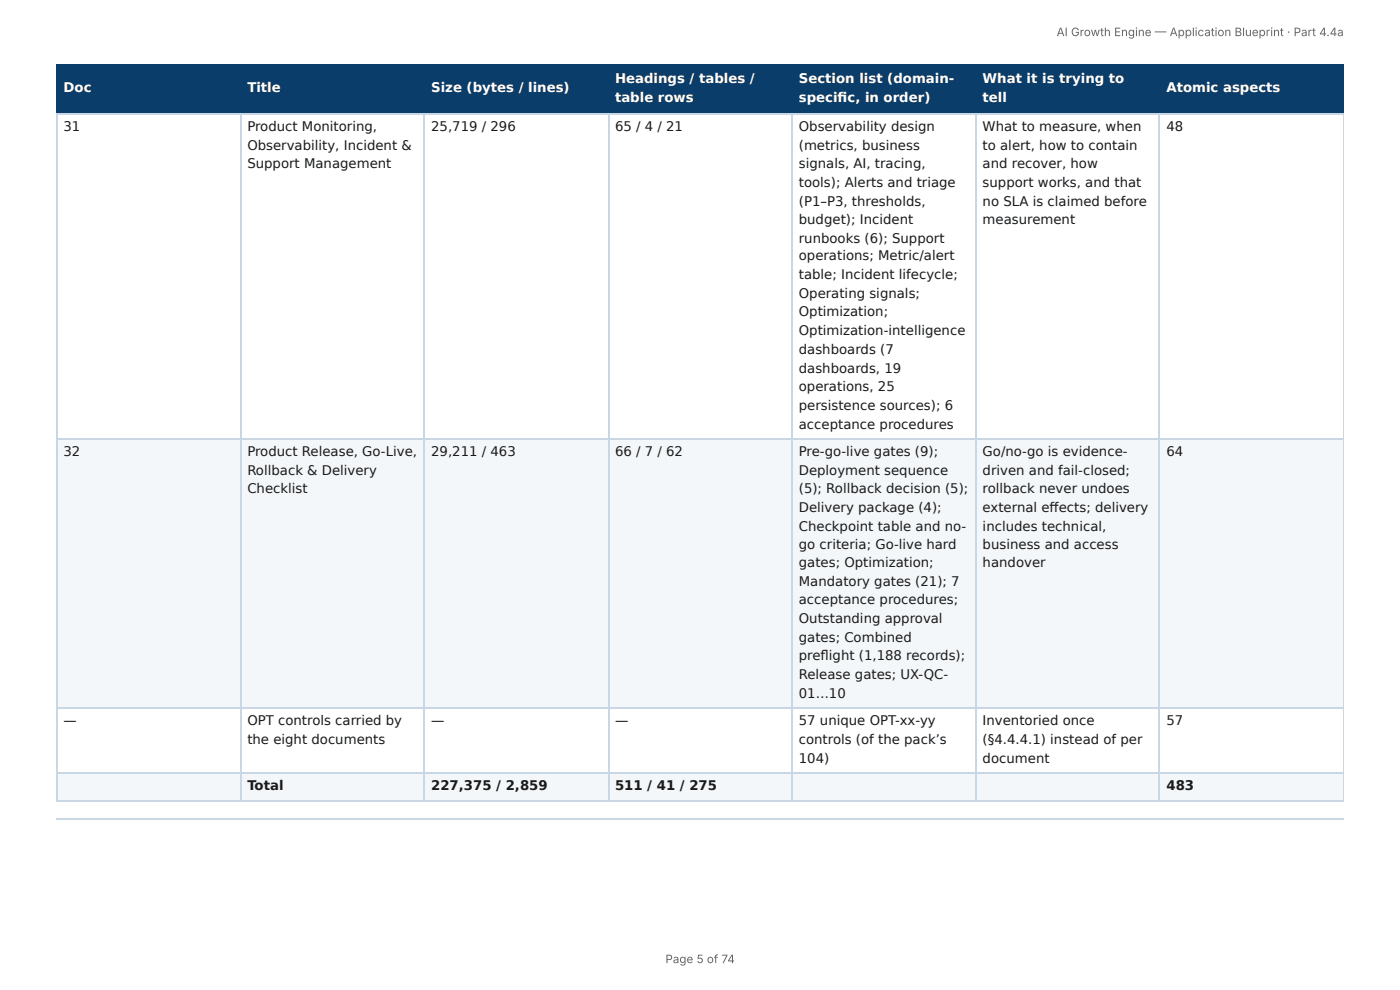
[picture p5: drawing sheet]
<svg xmlns="http://www.w3.org/2000/svg" width="297mm" height="210mm" viewBox="0 0 297 210" stroke-linecap="round" stroke-linejoin="round" font-family="sans-serif">
<defs><g id="words">
<g font-size="2.8" fill="#fff">
<text x="130.6" y="17.7">Headings / tables /</text>
<text x="169.7" y="17.7">Section list (domain-</text>
<text x="208.7" y="17.7">What it is trying to</text>
<text x="13.5" y="19.6">Doc</text>
<text x="52.5" y="19.6">Title</text>
<text x="91.6" y="19.6">Size (bytes / lines)</text>
<text x="130.6" y="21.7">table rows</text>
<text x="169.7" y="21.7">specifi c, in order)</text>
<text x="208.7" y="21.7">tell</text>
<text x="247.7" y="19.6">Atomic aspects</text>
</g>
<g font-size="2.8" fill="#1a1a1a">
<text x="13.5" y="27.8">31</text>
<text x="52.5" y="27.8">Product Monitoring,</text>
<text x="91.6" y="27.8">25,719 / 296</text>
<text x="130.6" y="27.8">65 / 4 / 21</text>
<text x="169.7" y="27.8">Observability design</text>
<text x="208.7" y="27.8">What to measure, when</text>
<text x="247.7" y="27.8">48</text>
<text x="52.5" y="31.8">Observability, Incident &amp;</text>
<text x="52.5" y="35.7">Support Management</text>
<text x="169.7" y="31.8">(metrics, business</text>
<text x="169.7" y="35.7">signals, AI, tracing,</text>
<text x="208.7" y="31.8">to alert, how to contain</text>
<text x="208.7" y="35.7">and recover, how</text>
<text x="169.7" y="39.7">tools); Alerts and triage</text>
<text x="208.7" y="39.7">support works, and that</text>
<text x="169.7" y="43.7">(P1–P3, thresholds,</text>
<text x="169.7" y="47.6">budget); Incident</text>
<text x="208.7" y="43.7">no SLA is claimed before</text>
<text x="208.7" y="47.6">measurement</text>
<text x="169.7" y="51.6">runbooks (6); Support</text>
<text x="169.7" y="55.3">operations; Metric/alert</text>
<text x="169.7" y="59.3">table; Incident lifecycle;</text>
<text x="169.7" y="63.2">Operating signals;</text>
<text x="169.7" y="67.2">Optimization;</text>
<text x="169.7" y="71.2">Optimization-intelligence</text>
<text x="169.7" y="75.1">dashboards (7</text>
<text x="169.7" y="79.1">dashboards, 19</text>
<text x="169.7" y="83.1">operations, 25</text>
<text x="169.7" y="87">persistence sources); 6</text>
<text x="169.7" y="91">acceptance procedures</text>
<text x="13.5" y="96.8">32</text>
<text x="52.5" y="96.8">Product Release, Go-Live,</text>
<text x="52.5" y="100.8">Rollback &amp; Delivery</text>
<text x="91.6" y="96.8">29,211 / 463</text>
<text x="130.6" y="96.8">66 / 7 / 62</text>
<text x="169.7" y="96.8">Pre-go-live gates (9);</text>
<text x="169.7" y="100.8">Deployment sequence</text>
<text x="208.7" y="96.8">Go/no-go is evidence-</text>
<text x="208.7" y="100.8">driven and fail-closed;</text>
<text x="247.7" y="96.8">64</text>
<text x="52.5" y="104.8">Checklist</text>
<text x="169.7" y="104.8">(5); Rollback decision (5);</text>
<text x="208.7" y="104.8">rollback never undoes</text>
<text x="169.7" y="108.7">Delivery package (4);</text>
<text x="169.7" y="112.7">Checkpoint table and no-</text>
<text x="208.7" y="108.7">external eff ects; delivery</text>
<text x="208.7" y="112.7">includes technical,</text>
<text x="169.7" y="116.7">go criteria; Go-live hard</text>
<text x="208.7" y="116.7">business and access</text>
<text x="169.7" y="120.4">gates; Optimization;</text>
<text x="169.7" y="124.4">Mandatory gates (21); 7</text>
<text x="208.7" y="120.4">handover</text>
<text x="169.7" y="128.3">acceptance procedures;</text>
<text x="169.7" y="132.3">Outstanding approval</text>
<text x="169.7" y="136.3">gates; Combined</text>
<text x="169.7" y="140.2">prefl ight (1,188 records);</text>
<text x="169.7" y="144.2">Release gates; UX-QC-</text>
<text x="169.7" y="148.2">01…10</text>
<text x="13.5" y="154">—</text>
<text x="52.5" y="154">OPT controls carried by</text>
<text x="91.6" y="154">—</text>
<text x="130.6" y="154">—</text>
<text x="169.7" y="154">57 unique OPT-xx-yy</text>
<text x="208.7" y="154">Inventoried once</text>
<text x="247.7" y="154">57</text>
<text x="52.5" y="158">the eight documents</text>
<text x="169.7" y="158">controls (of the pack’s</text>
<text x="169.7" y="161.9">104)</text>
<text x="208.7" y="158">(§4.4.4.1) instead of per</text>
<text x="208.7" y="161.9">document</text>
<text x="52.5" y="167.7">Total</text>
<text x="91.6" y="167.7">227,375 / 2,859</text>
<text x="130.6" y="167.7">511 / 41 / 275</text>
<text x="247.7" y="167.7">483</text>
</g>
<g font-size="2.5" fill="#666">
<text x="224.4" y="7.7">AI Growth Engine — Application Blueprint · Part 4.4a</text>
<text x="141.3" y="204.5">Page 5 of 74</text>
</g>
</g></defs>
<g fill="#0b3d6b">
<path d="M12.2 14h38.9v10.1h-38.9z"/>
<path d="M51.1 14h39.1v10.1h-39.1z"/>
<path d="M90.2 14h38.9v10.1h-38.9z"/>
<path d="M129.1 14h39.2v10.1h-39.2z"/>
<path d="M168.3 14h38.9v10.1h-38.9z"/>
<path d="M207.2 14h39.1v10.1h-39.1z"/>
<path d="M246.3 14h39.1v10.1h-39.1z"/>
</g>
<g fill="#f4f7fa">
<path d="M12.2 93.1h38.9v57.2h-38.9z"/>
<path d="M51.1 93.1h39.1v57.2h-39.1z"/>
<path d="M90.2 93.1h38.9v57.2h-38.9z"/>
<path d="M129.1 93.1h39.2v57.2h-39.2z"/>
<path d="M168.3 93.1h38.9v57.2h-38.9z"/>
<path d="M207.2 93.1h39.1v57.2h-39.1z"/>
<path d="M246.3 93.1h39.1v57.2h-39.1z"/>
<path d="M12.2 164h38.9v5.9h-38.9z"/>
<path d="M51.1 164h39.1v5.9h-39.1z"/>
<path d="M90.2 164h38.9v5.9h-38.9z"/>
<path d="M129.1 164h39.2v5.9h-39.2z"/>
<path d="M168.3 164h38.9v5.9h-38.9z"/>
<path d="M207.2 164h39.1v5.9h-39.1z"/>
<path d="M246.3 164h39.1v5.9h-39.1z"/>
</g>
<path d="M11.9 13.9h273.5M12 13.8v10.5M51.2 13.8v10.5M90.1 13.8v10.5M129.2 13.8v10.5M168.1 13.8v10.5M207.3 13.8v10.5M246.2 13.8v10.5M11.9 24.2h273.5" fill="none" stroke="#0b3d6b" stroke-width=".26"/>
<path d="M285.3 13.8v10.5" fill="none" stroke="#0b3d6b" stroke-width=".21"/>
<g fill="none" stroke="#c9d6e3" stroke-width=".26">
<path d="M11.9 24.2h273.5M12 24.3v145.8M51.2 24.3v145.8M90.1 24.3v145.8M129.2 24.3v145.8M168.1 24.3v145.8M207.3 24.3v145.8M246.2 24.3v145.8M11.9 93.3h273.5M11.9 150.4h273.5M11.9 164.2h273.5M11.9 170h273.5"/>
<path d="M11.9 174h273.5"/>
</g>
<path d="M285.3 24.3v145.8" fill="none" stroke="#c9d6e3" stroke-width=".21"/>
<use href="#words"/>
</svg>
